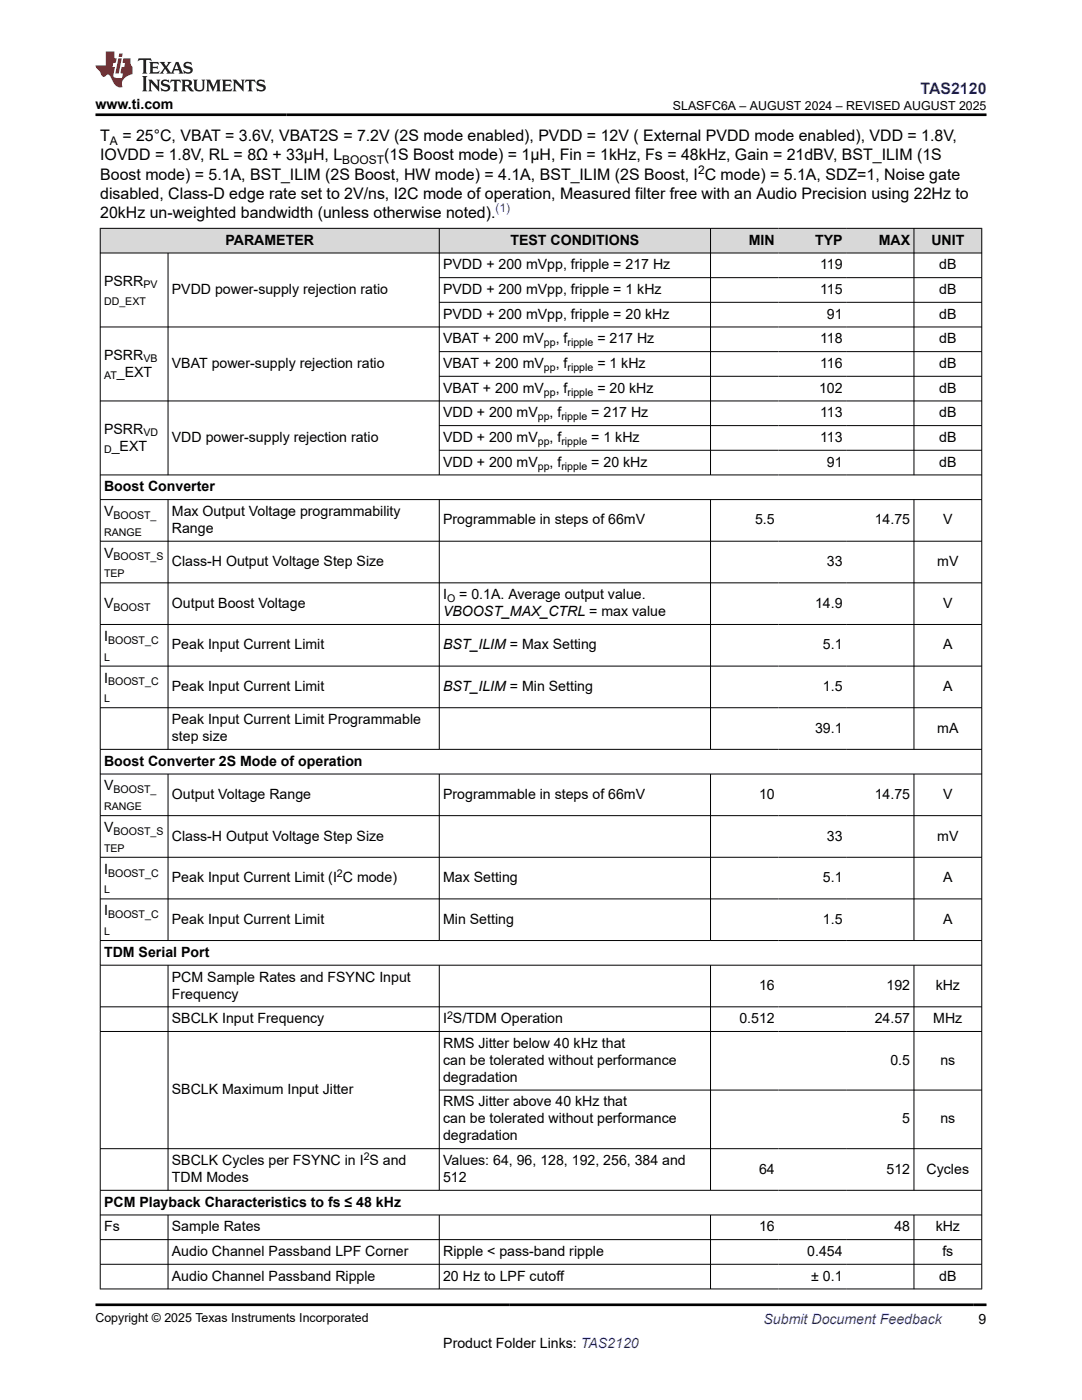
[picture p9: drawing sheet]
<svg xmlns="http://www.w3.org/2000/svg" width="216mm" height="279mm" viewBox="0 0 216 279" stroke-linecap="round" stroke-linejoin="round" font-family="sans-serif">
<defs><g id="words">
<text font-size="3.2" fill="#00f" x="183.7" y="18.7">TAS2120</text>
<g font-size="3.2">
<text x="20" y="28.2">T</text>
<text x="24.4" y="28.2">= 25°C, VBAT = 3.6V, VBAT2S = 7.2V (2S mode enabled), PVDD = 12V ( External PVDD mode enabled), VDD = 1.8V,</text>
<text x="20" y="35.8">Boost mode) = 5.1A, BST_ILIM (2S Boost, HW mode) = 4.1A, BST_ILIM (2S Boost, I C mode) = 5.1A, SDZ=1, Noise gate</text>
<text x="20" y="32">IOVDD = 1.8V, RL = 8Ω + 33µH, L</text>
<text x="76.6" y="32">(1S Boost mode) = 1µH, Fin = 1kHz, Fs = 48kHz, Gain = 21dBV, BST_ILIM (1S</text>
<text x="20" y="39.6">disabled, Class-D edge rate set to 2V/ns, I2C mode of operation, Measured filter free with an Audio Precision using 22Hz to</text>
<text x="20" y="43.5">20kHz un-weighted bandwidth (unless otherwise noted).</text>
</g>
<g font-size="2.8">
<text x="19.1" y="21.8">www.ti.com</text>
<text x="45" y="48.8">PARAMETER</text>
<text x="88.4" y="53.8">PVDD + 200 mVpp, fripple = 217 Hz</text>
<text x="101.9" y="48.8">TEST CONDITIONS</text>
<text x="149.4" y="48.8">MIN</text>
<text x="162.6" y="48.8">TYP</text>
<text x="163.6" y="53.8">119</text>
<text x="175.3" y="48.8">MAX</text>
<text x="185.8" y="48.8">UNIT</text>
<text x="187.4" y="53.8">dB</text>
<text x="20.8" y="57">PSRR</text>
<text x="34.3" y="58.7">PVDD power-supply rejection ratio</text>
<text x="88.4" y="58.7">PVDD + 200 mVpp, fripple = 1 kHz</text>
<text x="163.6" y="58.7">115</text>
<text x="187.4" y="58.7">dB</text>
<text x="88.4" y="63.6">PVDD + 200 mVpp, fripple = 20 kHz</text>
<text x="165" y="63.6">91</text>
<text x="187.4" y="63.6">dB</text>
<text x="20.8" y="71.8">PSRR</text>
<text x="88.4" y="68.5">VBAT + 200 mV</text>
<text x="110.9" y="68.5">, f</text>
<text x="119.2" y="68.5">= 217 Hz</text>
<text x="163.6" y="68.5">118</text>
<text x="187.4" y="68.5">dB</text>
<text x="23.3" y="75.1">_EXT</text>
<text x="34.3" y="73.5">VBAT power-supply rejection ratio</text>
<text x="88.4" y="73.5">VBAT + 200 mV</text>
<text x="110.9" y="73.5">, f</text>
<text x="119.2" y="73.5">= 1 kHz</text>
<text x="163.6" y="73.5">116</text>
<text x="187.4" y="73.5">dB</text>
<text x="88.4" y="78.4">VBAT + 200 mV</text>
<text x="88.4" y="83.3">VDD + 200 mV</text>
<text x="109.7" y="83.3">, f</text>
<text x="110.9" y="78.4">, f</text>
<text x="118" y="83.3">= 217 Hz</text>
<text x="119.2" y="78.4">= 20 kHz</text>
<text x="163.4" y="78.4">102</text>
<text x="163.6" y="83.3">113</text>
<text x="187.4" y="78.4">dB</text>
<text x="187.4" y="83.3">dB</text>
<text x="20.8" y="86.5">PSRR</text>
<text x="22.3" y="89.9">_EXT</text>
<text x="34.3" y="88.2">VDD power-supply rejection ratio</text>
<text x="88.4" y="88.2">VDD + 200 mV</text>
<text x="109.7" y="88.2">, f</text>
<text x="118" y="88.2">= 1 kHz</text>
<text x="163.6" y="88.2">113</text>
<text x="187.4" y="88.2">dB</text>
<text x="88.4" y="93.1">VDD + 200 mV</text>
<text x="109.7" y="93.1">, f</text>
<text x="118" y="93.1">= 20 kHz</text>
<text x="165" y="93.1">91</text>
<text x="187.4" y="93.1">dB</text>
<text x="20.8" y="98.1">Boost Converter</text>
<text x="20.8" y="103">V</text>
<text x="34.3" y="103">Max Output Voltage programmability</text>
<text x="34.3" y="106.4">Range</text>
<text x="88.4" y="104.7">Programmable in steps of 66mV</text>
<text x="150.7" y="104.7">5.5</text>
<text x="174.5" y="104.7">14.75</text>
<text x="188.2" y="104.7">V</text>
<text x="20.8" y="111.3">V</text>
<text x="34.3" y="113">Class-H Output Voltage Step Size</text>
<text x="165" y="113">33</text>
<text x="187" y="113">mV</text>
<text x="88.4" y="119.6">I</text>
<text x="91.6" y="119.6">= 0.1A. Average output value.</text>
<text x="20.8" y="121.3">V</text>
<text x="34.3" y="121.3">Output Boost Voltage</text>
<text x="88.4" y="123">VBOOST_MAX_CTRL = max value</text>
<text x="162.6" y="121.3">14.9</text>
<text x="188.2" y="121.3">V</text>
<text x="20.8" y="127.9">I</text>
<text x="34.3" y="129.6">Peak Input Current Limit</text>
<text x="88.4" y="129.6">BST_ILIM = Max Setting</text>
<text x="164.2" y="129.6">5.1</text>
<text x="188.2" y="129.6">A</text>
<text x="20.8" y="136.2">I</text>
<text x="34.3" y="137.9">Peak Input Current Limit</text>
<text x="88.4" y="137.9">BST_ILIM = Min Setting</text>
<text x="164.2" y="137.9">1.5</text>
<text x="188.2" y="137.9">A</text>
<text x="34.3" y="144.5">Peak Input Current Limit Programmable</text>
<text x="34.3" y="147.9">step size</text>
<text x="162.6" y="146.2">39.1</text>
<text x="187" y="146.2">mA</text>
<text x="20.8" y="152.8">Boost Converter 2S Mode of operation</text>
<text x="20.8" y="157.7">V</text>
<text x="34.3" y="159.4">Output Voltage Range</text>
<text x="88.4" y="159.4">Programmable in steps of 66mV</text>
<text x="151.5" y="159.4">10</text>
<text x="174.5" y="159.4">14.75</text>
<text x="188.2" y="159.4">V</text>
<text x="20.8" y="166.1">V</text>
<text x="34.3" y="167.7">Class-H Output Voltage Step Size</text>
<text x="165" y="167.7">33</text>
<text x="187" y="167.7">mV</text>
<text x="20.8" y="174.4">I</text>
<text x="34.3" y="176.1">Peak Input Current Limit (I C mode)</text>
<text x="88.4" y="176.1">Max Setting</text>
<text x="164.2" y="176.1">5.1</text>
<text x="188.2" y="176.1">A</text>
<text x="20.8" y="182.7">I</text>
<text x="34.3" y="184.4">Peak Input Current Limit</text>
<text x="88.4" y="184.4">Min Setting</text>
<text x="164.2" y="184.4">1.5</text>
<text x="188.2" y="184.4">A</text>
<text x="20.8" y="191">TDM Serial Port</text>
<text x="34.3" y="195.9">PCM Sample Rates and FSYNC Input</text>
<text x="151.5" y="197.6">16</text>
<text x="176.9" y="197.6">192</text>
<text x="186.7" y="197.6">kHz</text>
<text x="34.3" y="199.3">Frequency</text>
<text x="34.3" y="204.2">SBCLK Input Frequency</text>
<text x="88.4" y="204.2">I S/TDM Operation</text>
<text x="88.4" y="209.1">RMS Jitter below 40 kHz that</text>
<text x="147.5" y="204.2">0.512</text>
<text x="174.5" y="204.2">24.57</text>
<text x="186.2" y="204.2">MHz</text>
<text x="88.4" y="212.5">can be tolerated without performance</text>
<text x="88.4" y="215.9">degradation</text>
<text x="177.7" y="212.5">0.5</text>
<text x="187.6" y="212.5">ns</text>
<text x="34.3" y="218.4">SBCLK Maximum Input Jitter</text>
<text x="88.4" y="220.8">RMS Jitter above 40 kHz that</text>
<text x="88.4" y="224.2">can be tolerated without performance</text>
<text x="88.4" y="227.6">degradation</text>
<text x="180" y="224.2">5</text>
<text x="187.6" y="224.2">ns</text>
<text x="34.3" y="232.5">SBCLK Cycles per FSYNC in I S and</text>
<text x="88.4" y="232.5">Values: 64, 96, 128, 192, 256, 384 and</text>
<text x="34.3" y="235.9">TDM Modes</text>
<text x="88.4" y="235.9">512</text>
<text x="151.5" y="234.2">64</text>
<text x="176.9" y="234.2">512</text>
<text x="184.9" y="234.2">Cycles</text>
<text x="20.8" y="240.8">PCM Playback Characteristics to fs ≤ 48 kHz</text>
<text x="20.8" y="245.7">Fs</text>
<text x="34.3" y="245.7">Sample Rates</text>
<text x="151.5" y="245.7">16</text>
<text x="178.5" y="245.7">48</text>
<text x="186.7" y="245.7">kHz</text>
<text x="34.3" y="250.7">Audio Channel Passband LPF Corner</text>
<text x="88.4" y="250.7">Ripple &lt; pass-band ripple</text>
<text x="161.1" y="250.7">0.454</text>
<text x="188" y="250.7">fs</text>
<text x="34.3" y="255.6">Audio Channel Passband Ripple</text>
<text x="88.4" y="255.6">20 Hz to LPF cutoff</text>
<text x="161.9" y="255.6">± 0.1</text>
<text x="187.4" y="255.6">dB</text>
<text x="88.4" y="269">Product Folder Links: TAS2120</text>
<text x="195.3" y="264.2">9</text>
</g>
<text font-size="2.8" fill="#00f" x="152.4" y="264.2">Submit Document Feedback</text>
<g font-size="2.5">
<text x="134.3" y="21.9">SLASFC6A – AUGUST 2024 – REVISED AUGUST 2025</text>
<text x="19.1" y="263.9">Copyright © 2025 Texas Instruments Incorporated</text>
</g>
<g font-size="2.4">
<text x="21.9" y="28.9">A</text>
<text x="68.3" y="32.7">BOOST</text>
<text x="139.3" y="34.8">2</text>
</g>
<text font-size="2.4" fill="#00f" x="98.9" y="42.4">(1)</text>
<g font-size="2.1">
<text x="28.6" y="57.6">PV</text>
<text x="20.8" y="60.9">DD_EXT</text>
<text x="108.5" y="69.1">pp</text>
<text x="113.2" y="69.1">ripple</text>
<text x="20.8" y="75.7">AT</text>
<text x="28.6" y="72.3">VB</text>
<text x="108.5" y="74">pp</text>
<text x="113.2" y="74">ripple</text>
<text x="107.3" y="83.9">pp</text>
<text x="108.5" y="78.9">pp</text>
<text x="112" y="83.9">ripple</text>
<text x="113.2" y="78.9">ripple</text>
<text x="28.6" y="87.1">VD</text>
<text x="107.3" y="88.8">pp</text>
<text x="112" y="88.8">ripple</text>
<text x="20.8" y="90.5">D</text>
<text x="107.3" y="93.7">pp</text>
<text x="112" y="93.7">ripple</text>
<text x="20.8" y="106.9">RANGE</text>
<text x="22.6" y="103.5">BOOST_</text>
<text x="22.6" y="111.8">BOOST_S</text>
<text x="20.8" y="115.2">TEP</text>
<text x="22.6" y="121.9">BOOST</text>
<text x="89.2" y="120.2">O</text>
<text x="20.8" y="131.9">L</text>
<text x="21.6" y="128.5">BOOST_C</text>
<text x="21.6" y="136.8">BOOST_C</text>
<text x="20.8" y="140.2">L</text>
<text x="20.8" y="161.7">RANGE</text>
<text x="22.6" y="158.3">BOOST_</text>
<text x="22.6" y="166.6">BOOST_S</text>
<text x="20.8" y="170">TEP</text>
<text x="20.8" y="178.3">L</text>
<text x="21.6" y="174.9">BOOST_C</text>
<text x="67.2" y="175.1">2</text>
<text x="21.6" y="183.2">BOOST_C</text>
<text x="20.8" y="186.6">L</text>
<text x="89.2" y="203.3">2</text>
<text x="72.6" y="231.6">2</text>
</g>
</g></defs>
<g fill="#d8d8d8">
<path d="M20 45.6h175.9v4.9h-175.9z" fill-rule="evenodd"/>
<path d="M20.1 45.6h67.5v4.8h-67.5z" fill-rule="evenodd"/>
<path d="M87.7 45.6h54v4.8h-54z" fill-rule="evenodd"/>
<path d="M141.8 45.6h13.5v4.8h-13.5z" fill-rule="evenodd"/>
<path d="M155.3 45.6h13.5v4.8h-13.5z" fill-rule="evenodd"/>
<path d="M168.8 45.6h13.5v4.8h-13.5z" fill-rule="evenodd"/>
<path d="M182.4 45.6h13.4v4.8h-13.4z" fill-rule="evenodd"/>
</g>
<g fill="none" stroke="#000" stroke-width=".2">
<path d="M19.9 45.6h176.1M19.9 50.5h176.1M20 45.5v211.8M33.5 50.5v44.3M87.7 45.5v49.3M87.7 55.4h108.3M141.8 45.5v49.3M182.4 45.5v49.3M195.9 45.5v211.8M19.9 65.3h176.1M87.7 60.3h108.3M87.7 70.2h108.3"/>
<path d="M87.7 75.1h108.3M19.9 80h176.1M19.9 99.7h176.1M33.5 99.7v49.9M87.7 99.7v49.9M87.7 84.9h108.3M87.7 89.9h108.3M141.8 99.7v49.9M182.4 99.7v49.9M196 94.8h-176.1M19.9 108h176.1M19.9 116.3h176.1"/>
<path d="M19.9 124.6h176.1M19.9 132.9h176.1M19.9 141.2h176.1M19.9 149.6h176.1M19.9 154.5h176.1M33.5 154.5v33.3M87.7 154.5v33.3M141.8 154.5v33.3M182.4 154.5v33.3M19.9 162.8h176.1M19.9 171.1h176.1M19.9 179.4h176.1"/>
<path d="M19.9 187.7h176.1M19.9 192.6h176.1M33.5 192.6v45M87.7 192.6v45M141.8 192.6v45M182.4 192.6v45M19.9 200.9h176.1M19.9 205.9h176.1M87.7 217.5h108.3M19.9 237.6h176.1M196 229.2h-176.1M19.9 242.5h176.1"/>
<path d="M19.9 247.4h176.1M19.9 252.3h176.1M19.9 257.2h176.1M33.5 242.5v14.8M87.7 242.5v14.8M141.8 242.5v14.8M182.4 242.5v14.8"/>
</g>
<path d="M27.7 11.6l-.2 .6 .5-.2h.6v.1v2.2l-.2 .4h1l-.2-.4v-2.2v-.1h.5l.5 .2-.1-.6zM29.8 12.4l.2 .3v1.6l-.2 .4h1.9l.1-.6a1.08 1.08 0 0 1-1.3 .2v-.7h.6l.4 .2v-.7l-.4 .2h-.6v-.5l.2-.2a1 1 0 0 1 1 .3l-.1-.5zM31.8 12.4l1 1.1-1 1.2h.9l-.2-.2 .4-.8 .5 .8-.2 .2h1.6l-.2-.2 .1-.5h1l.1 .5-.1 .2h.9l-.2-.4-.8-1.9h-.5l-1 2.1-.8-1.1 .9-1h-.8l.2 .2-.5 .6-.3-.6 .1-.2zM35.2 12.8l.4 1h-.8zM36.8 12.5a.65 .65 0 0 0-.2 .7 .65 .65 0 0 0 .6 .5l.7 .1 .1 .3a.79 .79 0 0 1-.7 .4 .79 .79 0 0 1-.7-.5l.1 .7 .2-.1a.93 .93 0 0 0 1.1 0 .93 .93 0 0 0 .4-.9 1.46 1.46 0 0 0-1.2-.6l-.1-.3a1.09 1.09 0 0 1 1.2 .2l-.2-.6-.1 .1-.6-.2zM28.4 15.2l.2 .4v2.2l-.2 .4h1l-.2-.4v-2.2l.2-.4zM29.6 15.9l.2 .4v1.5l-.2 .4h.8l-.3-.4v-1.3l1.7 1.8v-2l.2-.4h-.8l.2 .2 .1 1.1-1.2-1.3zM32.3 16a.65 .65 0 0 0-.2 .8 .65 .65 0 0 0 .7 .4l.6 .2 .1 .2a.79 .79 0 0 1-.7 .4 .79 .79 0 0 1-.7-.5l.1 .7 .2-.1a.93 .93 0 0 0 1.1 .1 .93 .93 0 0 0 .4-1 1.46 1.46 0 0 0-1.2-.5l-.1-.4a1.09 1.09 0 0 1 1.2 .2l-.2-.6-.1 .1-.6-.1zM34.1 15.9l-.1 .6a.63 .63 0 0 1 .7-.3l.1 1.6-.3 .4h1l-.2-.4v-1.6a.66 .66 0 0 1 .8 .3l-.1-.6zM36.2 15.9l.2 .4v1.5l-.2 .4h.9l-.2-.2v-.7h.5l.1 .2a.79 .79 0 0 0 1.2 .6l-1-.9a.61 .61 0 0 0 .6-.6 .61 .61 0 0 0-.5-.7zM36.9 16.2h.2a.47 .47 0 0 1 .5 .1 .47 .47 0 0 1 .1 .5l-.2 .1-.6 .1zM38.5 15.9l.2 .2a2.27 2.27 0 0 0 .4 2 1.04 1.04 0 0 0 1.7-.7v-1.3l.2-.2h-.8l.2 .4v1.1a.6 .6 0 0 1-.6 .6 .6 .6 0 0 1-.6-.6v-1.1l.3-.4zM41.1 15.9l.2 .4v1.5l-.2 .4h.7l-.2-.4v-1.4l.9 1.9 .8-1.9v1.4l-.2 .4h1l-.3-.4v-1.5l.3-.4h-.8l-.7 1.5-.7-1.5zM44.3 15.9l.2 .4v1.5l-.2 .4h1.9l.1-.6a1.09 1.09 0 0 1-1.3 .2v-.7h.6l.4 .2v-.6l-.4 .2h-.6v-.6l.2-.1a1.01 1.01 0 0 1 1 .3l-.1-.6zM46.4 15.9l.3 .4v1.5l-.3 .4h.8l-.2-.4v-1.3l1.6 1.8v-2l.2-.4h-.7l.2 .2v1.1l-1.2-1.3zM49 15.9l-.1 .6a.63 .63 0 0 1 .8-.3v1.6l-.3 .4h1l-.2-.4v-1.6a.66 .66 0 0 1 .8 .3l-.1-.6zM51.4 16a.65 .65 0 0 0-.2 .8 .65 .65 0 0 0 .6 .4l.6 .2 .2 .2a.79 .79 0 0 1-.8 .4 .79 .79 0 0 1-.6-.5l.1 .7 .2-.1a.93 .93 0 0 0 1 .1 .93 .93 0 0 0 .5-1 1.46 1.46 0 0 0-1.3-.5l-.1-.4a1.09 1.09 0 0 1 1.3 .2l-.2-.6-.2 .1-.5-.1z" fill="#231f20"/>
<path d="M21.1 10.3v2.7h-2v.4l.9 1a.95 .95 0 0 0 .9 .9 .59 .59 0 0 1 .6-.4 .59 .59 0 0 1 .5 .3l.4 .8a1.59 1.59 0 0 0 2.1 1.4 1.61 1.61 0 0 1 1-2.3l1-.3-.1-1.5a1.59 1.59 0 0 1-.4-1.7h-1.4l-.2 .9h.5l-.1 .9h-.5l-.2 .9v.3l.4 .1-.2 .9h-.6a.73 .73 0 0 1-1.1-.7l.3-1.5h-.5l.2-.9h.5l.2-.9h-.5v-1.3zM23.6 11.6l-.6 3.1h.7l.6-3.1zM23.8 10.7l-.1 .6h.7l.1-.6z" fill="#ed1c24"/>
<path d="M19.1 22.9h177.8M19.1 260.4h177.8" fill="none" stroke="#000" stroke-width=".53"/>
<use href="#words"/>
</svg>
